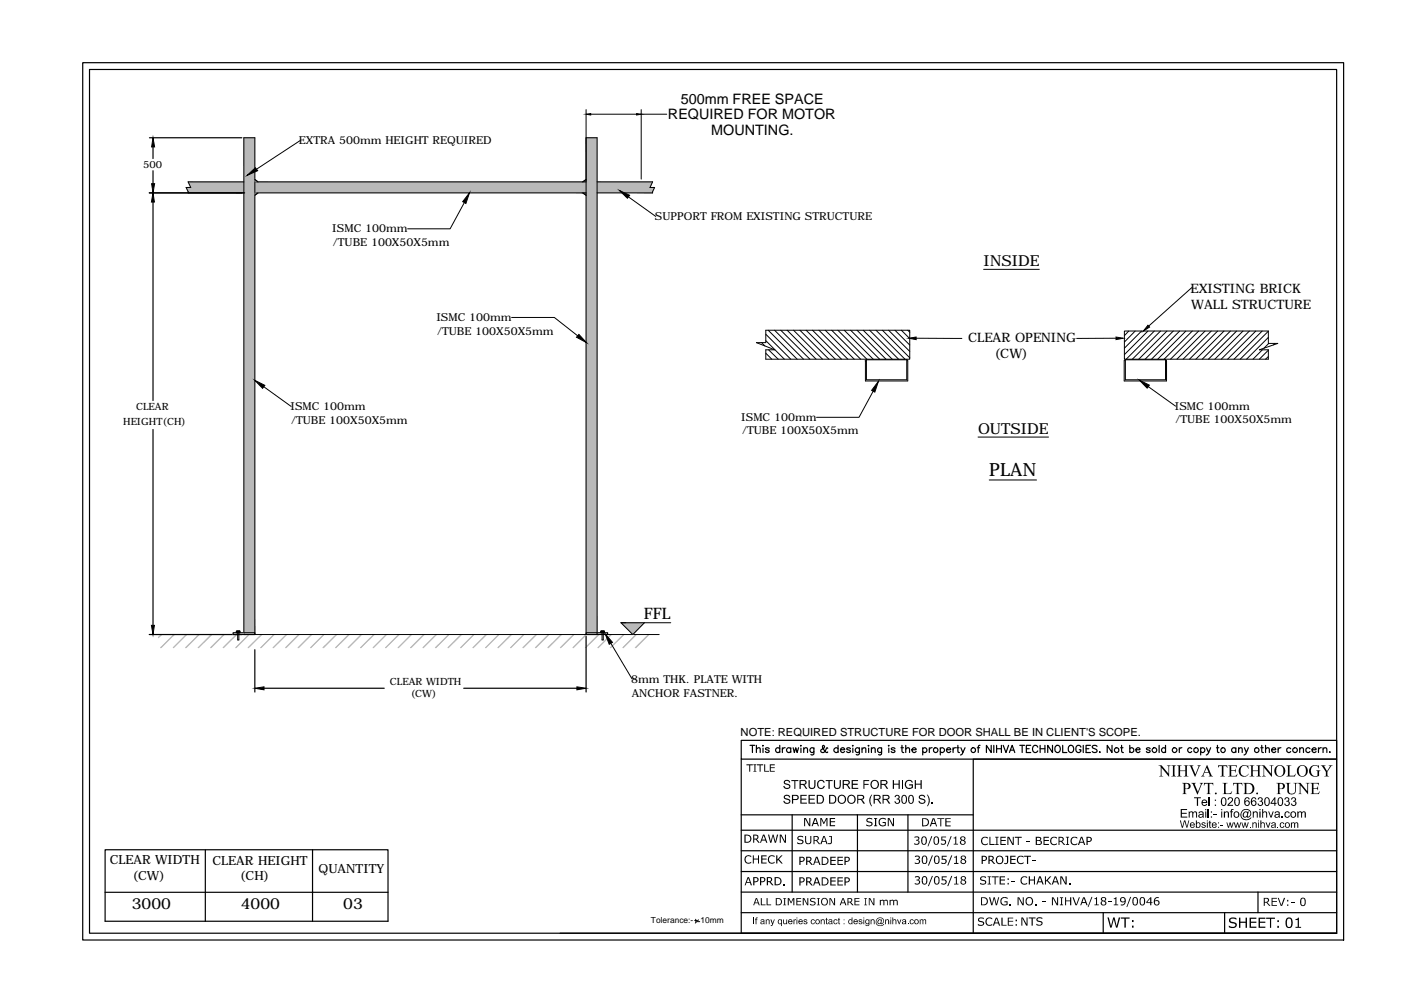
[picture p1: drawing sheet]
<svg xmlns="http://www.w3.org/2000/svg" width="297mm" height="210mm" viewBox="0 0 297 210" stroke-linecap="round" stroke-linejoin="round" font-family="sans-serif">
<defs><g id="words">
<text font-size="3.9" x="209.7" y="101">PLAN</text>
<g font-size="3.3">
<text x="136.5" y="131.1">FFL</text>
<text x="28" y="192.7">3000</text>
<text x="51.1" y="192.7">4000</text>
<text x="72.8" y="192.7">03</text>
</g>
<g font-size="3.2">
<text x="208.5" y="56.4">INSIDE</text>
<text x="207.4" y="92">OUTSIDE</text>
</g>
<g font-size="3">
<text x="144.3" y="22">500mm FREE SPACE</text>
<text x="141.6" y="25.3">REQUIRED FOR MOTOR</text>
<text x="150.8" y="28.6">MOUNTING.</text>
</g>
<g font-size="2.8">
<text x="252.4" y="62">EXISTING BRICK</text>
<text x="252.6" y="65.4">WALL STRUCTURE</text>
<text x="205.2" y="72.5">CLEAR OPENING</text>
<text x="210.8" y="76">(CW)</text>
</g>
<g font-size="2.7">
<text x="23.3" y="183.3">CLEAR WIDTH</text>
<text x="45.1" y="183.3">CLEAR HEIGHT</text>
<text x="67.5" y="185.1">QUANTITY</text>
<text x="28.1" y="186.5">(CW)</text>
<text x="50.9" y="186.6">(CH)</text>
</g>
<text font-size="2.4" x="157" y="156">NOTE: REQUIRED STRUCTURE FOR DOOR SHALL BE IN CLIENT'S SCOPE.</text>
<g font-size="2.3">
<text x="63.4" y="30.4">EXTRA 500mm HEIGHT REQUIRED</text>
<text x="138.9" y="46.7">SUPPORT FROM EXISTING STRUCTURE</text>
<text x="70.5" y="49.2">ISMC 100mm</text>
<text x="70.6" y="52.2">/TUBE 100X50X5mm</text>
<text x="92.5" y="68">ISMC 100mm</text>
<text x="92.7" y="71">/TUBE 100X50X5mm</text>
<text x="61.6" y="86.9">ISMC 100mm</text>
<text x="61.7" y="89.8">/TUBE 100X50X5mm</text>
<text x="157.2" y="89.2">ISMC 100mm</text>
<text x="249.1" y="86.8">ISMC 100mm</text>
<text x="249.2" y="89.7">/TUBE 100X50X5mm</text>
<text x="157.3" y="92.1">/TUBE 100X50X5mm</text>
<text x="133.8" y="144.8">8mm THK. PLATE WITH</text>
<text x="134" y="147.7">ANCHOR FASTNER.</text>
</g>
<g font-size="2.1">
<text x="30.4" y="35.6">500</text>
<text x="28.8" y="87">CLEAR</text>
<text x="26.1" y="90.1">HEIGHT(CH)</text>
<text x="82.7" y="145.2">CLEAR WIDTH</text>
<text x="87.1" y="147.8">(CW)</text>
</g>
<g font-size="1.8">
<text x="138" y="195.8">Tolerance:-</text>
<text x="148.5" y="195.8">10mm</text>
</g>
</g></defs>
<!-- layer: 0 -->
<g fill="none" stroke="#000" stroke-width=".25">
<path d="M17.5 13.3h267.4v186h-267.4zM19 14.7h264.4v183.2h-264.4zM31.7 29.2h19.6M32.4 31.2v2.4M32.4 36.2v2.7M54 38.1l.7 .5M124.3 38.1l-.8 .5M31.6 40.9h20.3M32.4 42.8v42.1M54.7 40.9l-.7 .5M123.5 40.9l.8 .5M32.4 91.1v41.5"/>
<path d="M31.6 134.5h19.7M54 137.8v8.9M124.3 134.9v11.8M56 145.9h25.5M98.3 145.9h24M159 158h1M159.5 158v1.6M160.4 158.8l.4-.3 .3 .1 .1 1M160.4 158v1.6M161.8 158v.2zM161.8 158.6v1M163.1 158.8l-.3-.3-.4 .1v.3l.5 .1 .2 .3-.3 .3-.5-.3"/>
<path d="M165.3 158.8a.5 .5 0 0 0-.7-.1 .5 .5 0 0 0 0 .7 .5 .5 0 0 0 .7-.1M165.3 158v1.6M165.9 158.5v1.1M166.5 158.5l-.4 .1-.2 .4M167.7 158.8a.5 .5 0 0 0-.8-.1 .5 .5 0 0 0 0 .7 .5 .5 0 0 0 .8-.1M167.7 158.5v1.1M168.2 158.5l.2 1.1 .3-1.1 .3 1.1 .3-1.1M169.8 158v.2zM169.8 158.6v1M170.4 158.8l.3-.3 .4 .1 .1 1M170.4 158.5v1.1M172.6 158.5l-.1 1.4-.2 .2-.4-.1"/>
<path d="M172.6 158.8a.48 .48 0 0 0-.7-.1 .48 .48 0 0 0 0 .7 .48 .48 0 0 0 .7-.1M175.5 158.7l-.2-.2a.93 .93 0 0 1-1.1 1l-.2-.2 .1-.3 .7-.6-.2-.4-.2 .2v.4l.5 .7 .3 .3 .3-.2M177.7 158.8a.5 .5 0 0 0-.7-.1 .5 .5 0 0 0 0 .7 .5 .5 0 0 0 .7-.1M177.7 158v1.6M178.2 159h.9a.48 .48 0 0 0-.7-.4 .48 .48 0 0 0-.2 .7 .48 .48 0 0 0 .7 .2l.2-.2M180.3 158.8l-.3-.3-.4 .1v.3l.5 .1 .2 .3-.3 .3-.5-.3M180.8 158v.2zM180.8 158.6v1M182.2 158.5l-.1 1.4-.2 .2-.4-.1M182.2 158.8a.5 .5 0 0 0-.7-.1 .5 .5 0 0 0 0 .7 .5 .5 0 0 0 .7-.1M182.8 158.8l.3-.3 .4 .1 .1 1M182.8 158.5v1.1"/>
<path d="M184.2 158v.2zM184.2 158.6v1M184.8 158.8l.3-.3 .4 .1 .1 1M184.8 158.5v1.1M186.9 158.5v1.4l-.2 .2-.4-.1M186.9 158.8a.48 .48 0 0 0-.7-.1 .48 .48 0 0 0 0 .7 .48 .48 0 0 0 .7-.1M188.4 158v.2zM188.4 158.6v1M189.8 158.8l-.3-.3-.5 .1v.3l.5 .1 .3 .3-.3 .3-.6-.3M191 158.5h.5M191.2 158v1.3l.1 .2 .3 .1M192 158.8l.4-.3 .4 .1v1"/>
<path d="M192 158v1.6M193.4 159h.8a.48 .48 0 0 0-.6-.4 .48 .48 0 0 0-.2 .7 .48 .48 0 0 0 .7 .2l.1-.2M195.6 158.8a.5 .5 0 0 1 .8-.1 .5 .5 0 0 1 0 .7 .5 .5 0 0 1-.8-.1M195.6 158.5v1.6M197 158.5v1.1M197.6 158.5l-.4 .1-.2 .4M199.4 158.8a.5 .5 0 0 1 .7-.1 .5 .5 0 0 1 0 .7 .5 .5 0 0 1-.7-.1M199.4 158.5v1.6M200.7 159h.9a.48 .48 0 0 0-.7-.4 .48 .48 0 0 0-.2 .7 .48 .48 0 0 0 .7 .2l.2-.2M202.1 158.5v1.1M202.6 158.5l-.5 .3v.2M202.8 158.5h.5"/>
<path d="M203.1 158v1.5l.3 .1M203.7 158.5l.4 1.1 .5-1.1M204.1 159.6l-.1 .3-.4 .2M207.2 158.5h.5M207.8 158l-.3 .1-.1 .2v1.3M210.2 158v1.6l-1.1-1.6v1.6M210.7 158v1.6M211.3 158v1.6M211.3 158.8h1M212.3 158v1.6M212.7 158l.6 1.6 .5-1.6M214 159.6l.6-1.6 .6 1.6"/>
<path d="M214.2 159h.7M216.2 158h1M216.7 158v1.6M217.6 158.8h.6M218.5 158h-.9v1.6h.9M220 158.4a.56 .56 0 0 0-.6-.4 .56 .56 0 0 0-.5 .6 .63 .63 0 0 0 .3 .9 .63 .63 0 0 0 .8-.3M220.5 158.8h1M220.5 158v1.6M221.5 158v1.6M223.2 158v1.6l-1.1-1.6v1.6M223.8 158.2a.67 .67 0 0 1 .9 .1 .67 .67 0 0 1 0 .9 .61 .61 0 0 1-.8 .3 .61 .61 0 0 1-.2-.9zM225.3 158v1.6h.9"/>
<path d="M226.6 158.2a.67 .67 0 0 1 1 .1 .67 .67 0 0 1 0 .9 .61 .61 0 0 1-.9 .3 .61 .61 0 0 1-.2-.9zM229.2 158.4a.6 .6 0 0 0-.9-.3 .6 .6 0 0 0-.2 .9 .53 .53 0 0 0 .5 .6 .53 .53 0 0 0 .6-.6h-.4M229.7 158v1.6M230.3 158.8h.6M231.2 158h-.9v1.6h.9M232.6 158.2l-.4-.2-.6 .2 .1 .4 .8 .3 .1 .2v.2l-.4 .3-.6-.3M233.1 159.5h.2zM235.8 158v1.6l-1-1.6v1.6M237.6 158.5h.5M237.8 158v1.3l.1 .2 .3 .1M239.5 158.8a.48 .48 0 0 1 .7-.1 .48 .48 0 0 1 0 .7 .48 .48 0 0 1-.7-.1M239.5 158v1.6"/>
<path d="M240.8 159h.9a.48 .48 0 0 0-.8-.4 .48 .48 0 0 0 .2 .9l.3 .1 .3-.3M243.9 158.8l-.3-.3-.5 .1v.3l.5 .1 .3 .3-.3 .3-.6-.3M245.8 158v1.6M247.1 158.8a.48 .48 0 0 0-.7-.1 .48 .48 0 0 0 0 .7 .48 .48 0 0 0 .7-.1M247.1 158v1.6M250 158.5v1.1M250.6 158.5l-.5 .3-.1 .2M252.7 158.8a.48 .48 0 0 0-.7-.1 .48 .48 0 0 0 0 .7 .48 .48 0 0 0 .7-.1M254.6 158.8a.5 .5 0 0 1 .7-.1 .5 .5 0 0 1 0 .7 .5 .5 0 0 1-.7-.1M254.6 158.5v1.6M255.8 158.5l.5 1.1 .4-1.1M256.3 159.6l-.6 .5"/>
<path d="M257.9 158.5h.5M258.1 158l.1 1.5 .3 .1M262 158.8a.5 .5 0 0 0-.7-.1 .5 .5 0 0 0 0 .7 .5 .5 0 0 0 .7-.1M262 158.5v1.1M262.6 158.8l.3-.3 .4 .1 .1 1M262.6 158.5v1.1M263.8 158.5l.5 1.1 .4-1.1M264.3 159.6l-.2 .3-.3 .2M267.3 158.5h.5M267.5 158l.1 1.5 .3 .1M268.3 158.8l.4-.3 .3 .1 .1 1M268.3 158v1.6"/>
<path d="M269.6 159h.9a.48 .48 0 0 0-.9-.2 .48 .48 0 0 0 .4 .8l.5-.3M271 158.5v1.1M271.6 158.5l-.4 .1-.2 .4M273.7 158.8a.48 .48 0 0 0-.7-.1 .48 .48 0 0 0 0 .7 .48 .48 0 0 0 .7-.1M275.6 158.8l.3-.3 .4 .1 .1 1M275.6 158.5v1.1M277.7 158.8a.48 .48 0 0 0-.7-.1 .48 .48 0 0 0 0 .7 .48 .48 0 0 0 .7-.1M278.2 159h.8a.48 .48 0 0 0-.7-.4 .48 .48 0 0 0 .1 .9l.3 .1 .3-.3M279.5 158.5v1.1M280.1 158.5l-.3 .1-.3 .4M280.5 158.8l.4-.3 .3 .1 .1 1M280.5 158.5v1.1"/>
<path d="M281.9 159.5h.1zM157.2 176h126.2M157.2 161v36.9M157.2 172.8h49.1M168 172.8v16.3M181.8 172.8v16.3M192.5 172.8v16.3M22.3 180.2h60v15.1h-60zM22.3 189.2h60M43.5 180.2v15.1M66.3 180.2v15.1M118.7 197.9h164.7"/>
<path d="M157.2 189.1h126.2M157.2 184.8h126.2M157.2 180.4h126.2M157.2 193.5h126.2M206.3 197.9v-36.9h77.1h-126.2v-4h126.2v40.9M233.9 193.5v4.4M259.6 193.5v4.4M266.7 189.1v4.4"/>
<circle cx="198.4" cy="159" r=".51"/>
<circle cx="206.4" cy="159" r=".51"/>
<circle cx="236.8" cy="159" r=".51"/>
<circle cx="244.8" cy="159" r=".51"/>
<circle cx="249" cy="159" r=".51"/>
<circle cx="253.6" cy="159" r=".51"/>
<circle cx="259.3" cy="159" r=".5"/>
<circle cx="266.4" cy="159" r=".51"/>
<circle cx="274.6" cy="159" r=".51"/>
</g>
<g fill="#000">
<path d="M158.3 162.1h1.3v.2h-.5v1.3h-.3v-1.3h-.5zM159.7 162.1h.7v.1h-.2v1.3h.2v.1h-.7v-.1h.2v-1.3h-.2zM160.5 162.1h1.3v.2h-.5v1.3h-.2v-1.3h-.6zM162 162.1h.2v1.3h.8v.2h-1zM163.2 162.1h1.1v.2h-.9v.4h.9v.2h-.9v.5h.9v.2h-1.1zM162.8 177h.3l.3 1.4 .4-1.4h.2l.4 1.4 .3-1.4h.3l-.5 1.7h-.2l-.4-1.5-.4 1.5h-.2zM166.2 165.6l.4-.2h.5l.3 .2 .1 .3h-.2l-.1-.2-.4-.1a.32 .32 0 0 0-.4 .3 .32 .32 0 0 0 .5 .3l.7 .3v.4l-.2 .3-.4 .1-.6-.1-.3-.5 .2-.1 .2 .4h.3a.33 .33 0 0 0 .6-.2 .33 .33 0 0 0-.4-.3l-.8-.4zM166.3 168.7l.4-.2h.4l.4 .4v.2h-.2a.47 .47 0 0 0-.5-.4 .47 .47 0 0 0-.4 .3l.2 .2 .8 .3 .2 .6-.2 .2-.8 .1-.4-.3-.1-.3h.2l.1 .2 .3 .2h.4l.3-.2-.2-.3-1-.5zM165.3 177h.4l.7 1.4v-1.4h.2v1.7h-.3l-.8-1.5v1.5h-.2zM167.8 165.4h1.5v.2h-.7v1.7h-.2v-1.7h-.6zM169.7 168.5h1.3v.2h-1.1v.6h1.1v.2h-1.1v.7h1.2v.2h-1.4zM169.1 177.4l.4-.2h.4l.4 .1v.3l-.6-.2a.32 .32 0 0 0-.4 .3 .32 .32 0 0 0 .5 .3l.5 .2v.6l-.4 .2-.9-.1v-.3l.8 .2a.32 .32 0 0 0 .3-.4 .32 .32 0 0 0-.5-.2l-.5-.2z"/>
<path d="M171.4 168.5h1.4v.2h-1.1v.6h1v.2h-1v.7h1.1v.2h-1.4zM170.5 173.4h.4l.7 1.4v-1.4h.2v1.8h-.3l-.8-1.6v1.6h-.2zM170.7 177.2h.2l.1 1.4 .3 .2 .4-.1 .1-.2v-1.3h.2v1.4l-.2 .3-.7 .1-.3-.2zM171.4 165.4h.3v1.4l.2 .2 .7-.1v-1.5h.3v1.2l-.2 .5-.6 .2-.6-.3zM173.4 165.7l.5-.3h.4l.4 .2 .2 .3h-.3l-.2-.3h-.5l-.4 .4v.6l.3 .4h.5l.3-.4 .3 .1-.2 .4-.7 .2-.6-.3-.2-.4v-.6zM173.9 173.4h.3l.5 1 .4-1h.3v1.8h-.2v-1.5l-.5 1h-.1l-.5-1v1.5h-.2zM175.1 165.4h1.4v.2h-.6v1.7h-.2v-1.7h-.6zM175.8 177.2h.6v1.5l-.3 .3-.5-.1v-.2l.3 .1 .3-.2v-1.2h-.4zM175.9 173.4h1.2v.3h-.9v.4h.9v.2h-.9v.7h.9v.2h-1.2zM176.8 165.4h.3v1.4l.2 .2 .6-.1 .1-1.5h.3v1.2l-.2 .5-.7 .2-.5-.3zM180.6 165.4h1.3v.2h-1.1v.6h1v.2h-1v.6h1.2v.3h-1.4zM183.1 165.4h1.2v.2h-1v.6h.9v.2h-.9v.9h-.2z"/>
<path d="M184.8 168.5h.1l-.3 .7-.1 .9 .4 .8-.3-.1-.3-.9 .1-.9zM183.7 173.7l.8-.3 .4 .1v.3l-.4-.2-.3 .1a.28 .28 0 0 0-.3 .3 .28 .28 0 0 0 .4 .2l.7 .3-.1 .5-.4 .2-.8-.1v-.3l.4 .2 .6-.1a.39 .39 0 0 0-.1-.4 .39 .39 0 0 0-.4-.1l-.5-.3zM185.3 173.4h.7v.2h-.2v1.4h.2v.2h-.7v-.2h.2v-1.4h-.2zM186.5 173.7l.5-.3 .8 .2v.2l-.5-.2-.5 .1-.3 .6 .1 .5 .4 .2 .6-.1v-.4h-.5v-.2h.7v.8l-.8 .1-.6-.3-.1-.8zM189.3 165.4h.2v.8h1v-.8h.3v1.9h-.3v-.9h-1v.9h-.2zM188.2 173.4h.4l.7 1.4v-1.4h.2v1.8h-.3l-.8-1.6v1.6h-.2zM189.8 168.7l.2-.2h.4l.4 .4-.3 .5 .3 .2 .1 .4-.3 .4-.7-.1-.3-.4h.3l.2 .3a.38 .38 0 0 0 .5-.4 .38 .38 0 0 0-.5-.3v-.2a.33 .33 0 0 0 .4-.2 .33 .33 0 0 0-.3-.4 .33 .33 0 0 0-.3 .3h-.2zM191.2 165.4h.2v1.9h-.2zM192 165.7l.5-.3 .9 .1 .2 .4h-.3l-.3-.3-.6 .1-.3 .3v.5l.3 .5h.6l.3-.1v-.4h-.5v-.2h.8v.7l-.7 .3-.7-.1-.4-.7zM193.9 165.4h.3v.8h1v-.8h.2v1.9h-.2v-.9h-1v.9h-.3zM194.9 168.7l.3-.2h.6l.3 .3v.3h-.2l-.2-.4h-.3a.3 .3 0 0 0-.4 .4 .3 .3 0 0 0 .5 .2l.6 .3 .1 .4-.2 .3-.7 .1-.6-.4v-.2h.3l.1 .3 .5 .1a.36 .36 0 0 0 .4-.4 .36 .36 0 0 0-.5-.3l-.6-.2zM193.9 177.4l.7-.1 .3 .2v.4l-.3 .2 .3 .2 .1 .5-.4 .3-.8-.1v-.2l.6 .1 .3-.2a.33 .33 0 0 0-.1-.4 .33 .33 0 0 0-.4 0l.1-.2a.27 .27 0 0 0 .4-.2 .27 .27 0 0 0-.3-.4l-.5 .2z"/>
<path d="M196.5 168.5l.3 .1 .3 .8v.8l-.4 .7h-.2l.3-.6 .1-.8zM197.5 170.1h.2v.3h-.2zM197.5 177.3h.2l-.9 2.2h-.1zM198.7 173.5h1.5v.2h-.6v1.5h-.2v-1.5h-.7zM199.6 177.4h1v.1h-.8v.5h.4l.4 .3-.1 .6-.3 .2-.7-.1v-.2l.5 .1 .4-.3-.2-.4-.6 .1zM200.4 173.5h1.2v.2h-.9v.5h.9v.1h-.9v.7h.9v.2h-1.2zM201.6 177.3h.2l-.9 2.2h-.1zM202.2 177.6l.5-.3v1.6h.4v.2h-.9v-.2h.3v-1.1h-.3zM208.2 177.7l.4-.3 .8 .1v.3l-.7-.2-.4 .5 .1 .8 .7 .1 .3-.2v.3l-.7 .1-.6-.3-.1-.8zM209.8 177.4h.2v1.5h.9v.3h-1.1zM211 177.4h.7v.2h-.2v1.4h.2v.2h-.7v-.2h.3v-1.4h-.3zM212.1 177.4h1.1v.2h-.9v.5h.9v.2h-.9v.6h.9v.3h-1.1z"/>
<path d="M213.6 177.4h.4l.7 1.5v-1.5h.2v1.8h-.3l-.8-1.6v1.6h-.2zM215.2 177.4h1.4v.2h-.6v1.6h-.2v-1.6h-.6zM217.6 178.3h.8v.2h-.8zM221.2 177.4h1.2v.2h-.9v.5h.9v.2h-.9v.6h.9v.3h-1.2zM222.9 177.6l.3-.2 .9 .1v.3l-.7-.2-.5 .5 .2 .8 .6 .1 .4-.2-.1 .3-.7 .1-.5-.3-.2-.8zM226 177.4h.7v.2h-.2v1.4h.2v.2h-.7v-.2h.2v-1.4h-.2zM227.2 177.7l.4-.3 .8 .1v.3l-.3-.2h-.5l-.4 .5 .2 .8 .7 .1 .3-.2v.3l-.8 .1-.5-.3-.1-.8zM245.6 162.3h.7l1.4 1.7v-1.4l-.3-.3h.8l-.3 .2v2.2l-1.6-1.9v1.7l.3 .1h-.8l.3-.2v-1.8zM248.3 162.3h1.1l-.4 .3v1.7l.4 .3h-1.1l.4-.1v-2.1zM249.5 162.3h1l-.3 .1v1h1.1v-.9l-.3-.2h1l-.4 .1v2.1l.4 .1h-1l.3-.2v-.9h-1.1v1l.3 .1h-1l.4-.2v-1.9zM250.3 171.5h1.4v.2h-1.1v.6h1v.3h-1v.5h1.1v.3h-1.4zM250.2 173.9h.2l.3 1.4 .4-1.4h.2l.3 1.4 .4-1.4h.2l-.5 1.6h-.1l-.4-1.4-.4 1.4h-.2z"/>
<path d="M252 172h.2v.2l.5-.2a.27 .27 0 0 0 .3 .2 .27 .27 0 0 0 .3-.2h.3l.2 .3v1.1h-.2v-.9a.3 .3 0 0 0-.4-.3 .3 .3 0 0 0-.2 .4v.8h-.2v-.9a.3 .3 0 0 0-.4-.3 .3 .3 0 0 0-.2 .5v.7h-.2zM253.2 169h1.4v.2h-.6v1.7h-.2v-1.7h-.6zM252.1 162.3h.9l-.2 .3 .7 1.6 .6-1.6v-.2l-.3-.1h.8l-.3 .3-.9 2.1-1-2.2zM254.8 174.5l.6-.1 .2 .2-.2 .1a.21 .21 0 0 0-.2-.3 .21 .21 0 0 0-.1 .4l.4 .1 .2 .4-.5 .3-.3-.1-.2-.3 .2-.1 .1 .2a.25 .25 0 0 0 .3 .1 .25 .25 0 0 0 .1-.3 .25 .25 0 0 0-.3-.1h-.1a.29 .29 0 0 1-.3-.2 .29 .29 0 0 1 .1-.3zM252.6 166h.9a.29 .29 0 0 0-.2 .2 .29 .29 0 0 0 .1 .3l.6 1.4 .5-1.4a.31 .31 0 0 0 .1-.3 .31 .31 0 0 0-.2-.2l.7 .1-.3 .2-.9 2.1-1-2.2zM256.1 171.5h.2v1.9h-.2zM256.2 169h.3v1.9h-.3zM256.4 174.1l.2-.1v.4h.2v.1h-.2v.8h.2v.2a.28 .28 0 0 1-.3 0 .28 .28 0 0 1-.1-.3v-.7h-.1zM255.3 166h1.9v.6l-.2-.4h-.6v2l.3 .2h-1l.4-.3v-1.9h-.6l-.3 .4zM257.3 172.6h.7v.2h-.7zM258.8 174.8h.5v.2h-.5zM259.5 172h.2v.3l.4-.3 .4 .2 .1 1.2h-.3v-.8a.31 .31 0 0 0-.3-.4 .31 .31 0 0 0-.3 .4v.8h-.2z"/>
<path d="M258.2 162.3h2v.5l-.3-.4h-.5v2.1l.3 .1h-1l.4-.2v-2h-.6l-.3 .4zM260 174.4h.2l.2 .9 .3-.9h.2l.2 .9 .3-.9h.2l-.4 1.1h-.2l-.2-.9-.2 .9h-.2zM261 171.7l.5-.2v.2h-.2l-.1 .2v.1h.2v.2h-.2v1.2h-.2v-1.2h-.3v-.2h.3zM260.4 162.3h1.8v.5l-.3-.4h-.9v.9h.8l.2-.3v.8l-.3-.4h-.7l.1 1.1h.8l.5-.5-.2 .6h-1.8l.3-.1v-2.1zM259.2 166l1.1 .1a.32 .32 0 0 0-.4 .4v1.6l.9 .1 .5-.5-.3 .7h-1.8l.3-.2v-2zM260.5 169.1l.5-.1 .3 .2v.7l-.8 .7h.9v.3h-1.2l.2-.5 .7-.6a.35 .35 0 0 0-.2-.6 .35 .35 0 0 0-.4 .4l-.2-.1zM261.6 174.4h.2l.3 .9 .2-.9h.2l.2 .9 .3-.9h.2l-.4 1.1h-.2l-.2-.9-.3 .9h-.2zM261.5 166h1.9v.6l-.2-.4h-.6v1.9l.3 .3h-1l.3-.2v-2h-.3a.33 .33 0 0 0-.4 .4zM263.2 174.4h.2l.2 .9 .3-.9h.2l.2 .9 .3-.9h.2l-.4 1.1h-.2l-.2-.9-.2 .9h-.3zM262.8 162.7l.7-.5 .9 .2 .2-.2 .1 .8-.4-.6-.6-.1-.5 .3-.2 .6 .1 .8 .3 .4 .6 .1 .7-.5-.1 .3-.6 .4h-.5l-.6-.3-.3-.8zM265 175.3h.2v.2h-.2zM265.5 174.4h.2v.1l.3-.2 .4 .2 .1 1h-.3v-.7a.29 .29 0 0 0-.3-.3 .29 .29 0 0 0-.2 .4v.6h-.2z"/>
<path d="M264.9 162.3h1.1l-.4 .2v.9h1.1v-1l-.3-.1h1l-.3 .2v1.9l.3 .2h-1l.3-.1v-1h-1.1v.9l.4 .2h-1.1l.4-.1v-2.1zM265.6 172h.2v.3l.2-.3h.3a.39 .39 0 0 1 .4 .6v.8h-.2v-.9a.33 .33 0 0 0-.4-.3 .33 .33 0 0 0-.3 .4v.8h-.2zM266.8 169.2l.6-.2 .3 .4v.3l-.2 .2 .3 .2v.4l-.3 .4h-.5l-.4-.4 .2-.2 .3 .4 .4-.1 .1-.5-.3-.1h-.2v-.2a.3 .3 0 0 0 .4-.2 .3 .3 0 0 0-.3-.4 .3 .3 0 0 0-.3 .3h-.3zM267.2 173.9h.2v.6l.3-.1a.35 .35 0 0 1 .4 0 .35 .35 0 0 1 .1 .4v.7h-.2v-.7a.28 .28 0 0 0-.3-.3 .28 .28 0 0 0-.3 .4v.6h-.2zM267.4 162.3h.7l1.4 1.7v-1.6l-.3-.1h.8l-.3 .2v2.2l-1.7-1.9v1.5l.4 .3h-.8l.3-.2v-1.8zM267.6 171.5h.2v.7l.4-.2 .4 .2 .1 1.2h-.3v-.8a.33 .33 0 0 0-.3-.4 .33 .33 0 0 0-.3 .4v.8h-.2zM268.3 174.4h.2l.4 .9 .3-.9h.2l-.4 1.1h-.2zM268.9 172h.2l.4 1.1 .3-1.1h.3l-.5 1.4h-.2zM270.8 175.3h.2v.2h-.2zM271.8 173.1h.2v.3h-.2zM271.4 174.5l.4-.2 .5 .2v.2l-.2 .1-.2-.3-.4 .2 .2 .6 .2 .1 .2-.3h.2l-.2 .4-.3 .1-.4-.3zM272.4 169.2l.3-.2h.3l.4 .3v.4l-.3 .2 .3 .2v.5l-.6 .3-.4-.2-.1-.3 .2-.1 .2 .3a.36 .36 0 0 0 .5-.2 .36 .36 0 0 0-.5-.4v-.2h.2a.31 .31 0 0 0 .2-.4 .31 .31 0 0 0-.3-.2 .31 .31 0 0 0-.3 .3h-.2z"/>
<path d="M272.5 172.2l.6-.2 .3 .4-.2 .1-.1-.2a.5 .5 0 0 0-.6 .4 .5 .5 0 0 0 .4 .5h.2l.1-.3h.3l-.3 .5-.7-.1-.2-.5zM273.8 169.2l.6-.2 .4 .4v.3l-.3 .2 .3 .2 .1 .4-.4 .4h-.5l-.3-.4 .2-.2 .2 .4 .5-.1v-.5l-.5-.1 .1-.2a.3 .3 0 0 0 .4-.2 .3 .3 0 0 0-.3-.4 .3 .3 0 0 0-.3 .3h-.3zM273.7 174.4h.2v.1l.1-.1h.4a.19 .19 0 0 0 .2 .1 .19 .19 0 0 0 .2-.1l.4 .1 .1 1h-.2v-.7a.24 .24 0 0 0-.3-.3 .24 .24 0 0 0-.2 .3v.7h-.2v-.7a.25 .25 0 0 0-.4-.2 .25 .25 0 0 0-.1 .3v.6h-.2zM272.6 166h1l-.3 .2v1.7l.4 .4 .5-.1 .4-.4v-1.6l-.4-.2h.9l-.3 .2v1.6l-.3 .5-.8 .1-.6-.3-.2-1.9zM272.7 162.3h1.1a.28 .28 0 0 0-.4 .1 .28 .28 0 0 0 0 .3v1.7l.9 .1 .5-.5-.3 .6h-1.8l.4-.2v-1.9zM275.1 172h.2v.2l.5-.2a.27 .27 0 0 0 .3 .2 .27 .27 0 0 0 .2-.2h.4l.1 .2 .1 1.2h-.3v-.8a.29 .29 0 0 0-.3-.4 .29 .29 0 0 0-.2 .4v.8h-.2v-.9a.29 .29 0 0 0-.4-.2 .29 .29 0 0 0-.2 .4v.7h-.2zM275.1 166h.6l1.5 1.8v-1.6l-.4-.2h.9l-.4 .2v2.2l-1.6-1.9v1.7l.4 .2h-.9l.4-.2v-1.9zM277.8 166h1.8l.1 .5-.3-.3-.9-.1v1l.7-.1 .3-.3v.9l-.3-.4h-.7v1h.9l.4-.4-.2 .6h-1.8l.3-.3v-1.9zM277.8 162.7l.7-.5 .9 .1 .2-.1 .1 .7-.5-.5-.9 .1-.3 .4-.1 .7 .4 .8 .8 .1h.2v-1l-.3-.2h1l-.3 .2v1l-1.2 .2-.5-.2-.4-.8v-.5zM280 162.3h1.1l-.3 .2 .6 1 .6-.9-.3-.3h.8l-.5 .4a2.31 2.31 0 0 0-.6 1.6l.4 .3h-1l.3-.1v-.8l-.8-1.2zM158 181.6l.6-.3 .7 .2v.2l-.5-.2-.4 .1-.3 .4v.5l.2 .3 .6 .1 .4-.2-.1 .3-.6 .1-.6-.3-.2-.7zM159.7 194.5h.2v1.5h-.2z"/>
<path d="M160.2 194.6l.5-.1-.1 .2h-.2v.2h.2v.2h-.2v.9h-.2v-.9h-.1zM159.6 181.4h.2v.6h.9v-.6h.2v1.7h-.2v-.9h-.9v.9h-.2zM161.3 190.4h.2v1.4h.8v.1h-1zM162.4 194.9l.1 .2 .5-.2 .2 .2v.9h-.2v-.7a.24 .24 0 0 0-.3-.2 .24 .24 0 0 0-.2 .3v.6h-.1zM161.4 181.4h1.1v.2h-.9v.4h.9v.2h-.9v.7h.9v.2h-1.1zM163.3 194.9h.2l.3 .8 .3-.8h.2l-.6 1.4h-.3l.3-.3zM162.5 190.4h.2v1.4h.8v.1h-1zM163 181.5l.5-.2 .7 .2v.2l-.7-.2-.5 .5 .1 .6 .2 .2 .5 .1 .4-.2v.3l-.7 .1-.5-.3-.2-.6zM164.6 181.4h.2v.8l.8-.8h.3l-.7 .8 .8 .9h-.3l-.7-.8-.2 .2v.6h-.2zM166.1 187.4h.3v.3h-.3zM166 190.4h.7v.1h-.2v1.3h.2v.1h-.7v-.1h.3v-1.3h-.3zM166 194.9h.2v.6a.27 .27 0 0 0 .3 .3 .27 .27 0 0 0 .2-.3v-.6h.2v1.1h-.2v-.2l-.1 .2-.4-.1z"/>
<path d="M168.2 194.9l.2 .2 .1-.2h.3l-.4 .3v.8h-.2zM167 190.4h.3l.4 .9 .4-.9h.3v1.5h-.2v-1.3l-.4 .9h-.1l-.5-.9v1.3h-.2zM168.8 190.4h1.1v.2h-.8v.4h.8v.2h-.8v.6h.8v.1h-1.1zM170.4 195.1l.5-.2 .3 .3h-.2a.19 .19 0 0 0-.2-.2 .19 .19 0 0 0-.1 .3l.4 .1 .1 .3-.2 .3h-.4l-.2-.3 .1-.1a.21 .21 0 0 0 .3 .3 .21 .21 0 0 0 .1-.4h-.4zM170.2 190.4h.3l.7 1.3v-1.3h.2v1.5h-.3l-.7-1.3v1.3h-.2zM172 195.1l.5-.2 .3 .3h-.2a.34 .34 0 0 0-.5 .1 .34 .34 0 0 0 .2 .5l.5-.2-.2 .3h-.5l-.2-.3zM171.8 190.6l.3-.2h.5l.3 .1v.2l-.5-.2a.29 .29 0 0 0-.4 .2 .29 .29 0 0 0 .4 .4l.5 .2v.5l-.4 .2-.8-.1v-.3l.4 .2h.4a.25 .25 0 0 0 .2-.4 .25 .25 0 0 0-.3-.1l-.3-.1a.43 .43 0 0 1-.3-.6zM173.2 190.4h.6v.1h-.2v1.3h.2v.1h-.6v-.1h.2v-1.3h-.2zM174 194.9l.2 .2 .2-.2 .4 .1 .1 1h-.2v-.7a.26 .26 0 0 0-.3-.2 .26 .26 0 0 0-.2 .3v.6h-.2zM175.1 194.7l.2-.1v.3h.2l-.2 .2v.6l.2 .3-.4-.1v-.8h-.1zM175.9 190.4h.3l.6 1.3v-1.3h.3v1.5h-.3l-.8-1.3v1.3h-.1zM176 181.7h1.2v.2h-.9v.4h.9v.2h-.9v.7h.9v.2h-1.2z"/>
<path d="M176 186h1.2v.2h-.9v.5h.9v.2h-.9v.6h.9v.2h-1.2zM176.8 195.1l.2-.2h.3l.3 .3h-.2a.32 .32 0 0 0-.5 0 .32 .32 0 0 0 0 .4 .26 .26 0 0 0 .3 .2 .26 .26 0 0 0 .2-.2h.2l-.2 .3h-.5l-.2-.4zM177.8 194.7l.1-.1v.3h.2l-.2 .2v.7h.2v.2l-.3-.1v-.8h-.2zM177.6 181.7h1.1v.2h-.9v.4h.9v.2h-.9v.7h.9v.2h-1.1zM177.6 186h1.1v.2h-.9v.5h.9v.2h-.9v.6h.9v.2h-1.1zM182.1 195l.5-.1 .2 .3-.2-.1a.2 .2 0 0 0-.3-.1 .2 .2 0 0 0-.1 .2 .2 .2 0 0 0 .3 .1v.1a.34 .34 0 0 1 .3 .5 .34 .34 0 0 1-.6 0l-.2-.3 .3 .2a.23 .23 0 0 0 .3 .1 .23 .23 0 0 0 0-.4 .23 .23 0 0 0-.3 0l-.3-.2zM181.2 190.4h1v.2h-.8v.4h.8v.2h-.8v.6h.8v.1h-1zM183.2 190.4h.6v.1h-.2v1.3h.2v.1h-.6v-.1h.2v-1.3h-.2zM184.6 194.9l.2 .1a.36 .36 0 0 1 .5-.1 .36 .36 0 0 1 .1 .4v.7h-.1v-.7a.26 .26 0 0 0-.3-.2 .26 .26 0 0 0-.2 .3v.6h-.2zM184.2 190.4h.3l.7 1.3v-1.3h.2v1.5h-.3l-.7-1.3v1.3h-.2zM187.7 194.9l.2 .1a.36 .36 0 0 1 .5-.1 .36 .36 0 0 1 .1 .4v.7h-.2v-.7a.24 .24 0 0 0-.3-.2 .24 .24 0 0 0-.2 .3v.6h-.1zM186.5 190.8h.4a.33 .33 0 0 1 .5 .2l.3-.2h.4l.1 1.1h-.1v-.6a.28 .28 0 0 0-.3-.3 .28 .28 0 0 0-.3 .2v.7h-.2v-.6a.29 .29 0 0 0-.2-.4 .29 .29 0 0 0-.4 .2v.8h-.2z"/>
<path d="M189.2 194.5h.2l.1 .5a.37 .37 0 0 1 .3-.1 .37 .37 0 0 1 .2 .4v.7h-.1l-.1-.9a.26 .26 0 0 0-.3 0 .26 .26 0 0 0-.1 .3v.6h-.2zM188.6 190.8h.2v.1l.5-.1 .2 .2 .3-.2h.4l.1 .3v.8h-.2v-.6a.28 .28 0 0 0-.2-.3 .28 .28 0 0 0-.3 .2v.7h-.2v-.6a.3 .3 0 0 0-.2-.4 .3 .3 0 0 0-.4 .2v.8h-.2zM190.2 194.9h.2l.2 .8 .3-.8h.2l-.4 1.1h-.1zM192.4 195.7h.2v.3h-.2zM193 195l.5-.1 .2 .3h-.1a.32 .32 0 0 0-.5 0 .32 .32 0 0 0 0 .4l.1 .2h.3l.1-.2 .1 .1-.2 .3-.5-.2-.2-.4zM194 181.5l.7-.1 .2 .1a.37 .37 0 0 1 .1 .4 .37 .37 0 0 1-.3 .3l.4 .3-.1 .5-.3 .2-.8-.1v-.3l.6 .2 .3-.2a.34 .34 0 0 0-.3-.5h-.2v-.2a.32 .32 0 0 0 .5-.1 .32 .32 0 0 0-.2-.5 .32 .32 0 0 0-.4 .2h-.2zM194 185.9l.7-.1 .3 .2v.3l-.3 .3 .3 .2 .1 .3-.4 .4h-.8v-.3l.7 .2 .2-.3a.33 .33 0 0 0-.3-.4h-.2v-.2l.4-.1a.34 .34 0 0 0-.1-.5 .34 .34 0 0 0-.5 .2h-.1zM195 194.9l.2 .2a.34 .34 0 0 1 .6 0l.1-.2 .4 .1 .1 1h-.2v-.7a.22 .22 0 0 0-.3-.2 .22 .22 0 0 0-.1 .3v.6h-.2v-.7a.23 .23 0 0 0-.3-.2 .23 .23 0 0 0-.1 .3v.6h-.2zM197.6 181.4h.2l-.9 2.1h-.2zM197.6 185.7h.2l-.9 2.2h-.2zM199.7 181.4h1v.3h-.8v.4h.5l.3 .4-.1 .5-.3 .2-.6-.1-.1-.3 .4 .2a.41 .41 0 0 0 .4-.5 .41 .41 0 0 0-.6-.2h-.1zM199.7 185.8h1v.2h-.8v.5h.5l.3 .3-.1 .5-.3 .2h-.7v-.3l.6 .2 .3-.2-.2-.5h-.6z"/>
<path d="M201.7 181.4h.2l-.8 2.1h-.3zM201.7 185.7h.2l-.8 2.2h-.3zM202.3 181.7l.6-.3v1.6h.3v.2h-.9v-.2h.4v-1.2h-.4zM202.3 186l.6-.2v1.6h.3v.1h-.9v-.1h.4v-1.2h-.4zM207.5 194.6l.8-.1 .3 .1v.3l-.5-.2a.3 .3 0 0 0-.4 .1 .3 .3 0 0 0 .1 .4l.6 .2 .3 .3-.2 .4-.3 .2-.8-.1-.1-.3 .6 .2a.35 .35 0 0 0 .5-.3 .35 .35 0 0 0-.5-.3l-.5-.3zM207.9 186l.3-.2h.6l.3 .1v.3l-.8-.2a.3 .3 0 0 0-.2 .4 .3 .3 0 0 0 .4 .2l.6 .3-.2 .6h-.9h-.2v-.3l.7 .2a.33 .33 0 0 0 .4-.4 .33 .33 0 0 0-.5-.2l-.6-.3zM209.4 185.8h.7v.2h-.2v1.4h.2v.1h-.7v-.1h.2v-1.4h-.2zM209.1 194.8l.5-.3 .8 .1v.3l-.4-.2h-.5l-.3 .5v.4l.2 .4 .6 .1 .4-.2v.3l-.8 .1-.4-.2-.3-.5zM210.2 185.8h1.5v.2h-.6v1.5h-.2v-1.5h-.7zM209.7 190.2h.2l.4 1.5 .4-1.5h.2l.4 1.5 .3-1.5h.3l-.5 1.7h-.3l-.3-1.4-.4 1.4h-.2zM211.9 185.8h1.2v.2h-.9v.5h.9v.2h-.9v.6h.9v.2h-1.2zM212.3 194.6h.3v1.5h.8v.2h-1.1z"/>
<path d="M212.3 190.4l.4-.2 .9 .1v.3l-.6-.2-.4 .1-.3 .4 .1 .7 .6 .2 .4-.1v-.4h-.4v-.2h.6v.8l-.9 .1-.4-.3-.2-.3v-.6zM213.2 181.4h.6v1.4l-.3 .4h-.6v-.2h.1a.34 .34 0 0 0 .5-.4v-.9h-.3zM214.1 191.6h.3v.3h-.3zM213.7 194.6h1.1v.1h-.9v.5h.9v.2h-.9v.7h.9v.2h-1.1zM214.5 186.7h.7v.2h-.7zM214.2 181.4h1.1v.3h-.9v.4h.9v.2h-.9v.7h.9v.2h-1.1zM215.8 181.7l.4-.3 .8 .2v.3l-.4-.3-.5 .1-.3 .5 .1 .4 .2 .4h.5l.4-.2v.3l-.7 .1-.6-.3-.1-.7zM215.7 190.2h.4l.7 1.4v-1.4h.3v1.7h-.3l-.8-1.5v1.5h-.3zM216.5 186.1l.4-.3 .9 .1v.3l-.4-.2-.6 .1-.2 .4v.5l.3 .3 .5 .1 .4-.2-.1 .3-.7 .1-.5-.3-.2-.7zM216.5 194.5h.4l.7 1.4v-1.4h.3v1.8h-.3l-.8-1.6v1.6h-.3zM217.1 181.4h1.5v.3h-.6v1.5h-.3v-1.5h-.6zM218.1 185.8h.3v.7h.8v-.7h.2v1.7h-.2v-.8h-.8v.8h-.3z"/>
<path d="M218.8 182.3h.7v.2h-.7zM218.1 194.5h1.5v.2h-.6v1.6h-.3v-1.6h-.6zM219.5 191.6h.2v.3h-.2zM219.8 194.7l.4-.2h.5l.3 .1v.3l-.6-.2a.31 .31 0 0 0-.4 .3 .31 .31 0 0 0 .4 .2l.3 .1a.55 .55 0 0 1 .2 .8 .55 .55 0 0 1-.8 .2l-.3-.1-.1-.4 .8 .2a.31 .31 0 0 0 .3-.4 .31 .31 0 0 0-.5-.1l-.5-.2zM221 191.1h.8v.2h-.8zM221.5 185.8h.3v.9l.8-.9h.3l-.8 .8 .8 .9h-.3l-.6-.7-.2 .1v.6h-.3zM223 190.2h.4l.7 1.4v-1.4h.2v1.7h-.3l-.8-1.5v1.5h-.2zM224.7 190.2h.7v.2h-.2v1.4h.2v.1h-.7v-.1h.3v-1.4h-.3zM224.8 185.8h.4l.7 1.4v-1.4h.3v1.7h-.3l-.9-1.5v1.5h-.2zM226.7 187.2h.2v.3h-.2zM225.8 190.2h.2v.7h.9v-.7h.2v1.7h-.2v-.8h-.9v.8h-.2zM227.4 190.2h.2l.6 1.6 .5-1.6h.3l-.7 1.7h-.3z"/>
<path d="M231.4 190.2h.2l-.8 2.1h-.2zM232 190.5l.6-.3v1.6h.4v.1h-1v-.1h.4v-1.2h-.4zM234.9 191.1h.7v.2h-.7zM236.1 190.5l.6-.3v1.6h.4v.1h-1v-.1h.4v-1.2h-.4zM234.8 194.5h.3l.5 1.8 .4-1.8h.3l.4 1.8 .5-1.8h.3l-.6 2.2h-.3l-.5-1.8-.4 1.8h-.3zM237.6 194.5h1.9v.3h-.8v1.9h-.3v-1.9h-.8zM239.6 190.2h.2l-.8 2.1h-.2zM260.7 194.8l.4-.3 1 .1v.4l-.5-.2h-.4l-.3 .1a.48 .48 0 0 0 .2 .5 .48 .48 0 0 0 .5 .1l.6 .4-.1 .7-.5 .2-1.1-.2v-.3l.6 .2h.5l.2-.2a.45 .45 0 0 0-.1-.5 .45 .45 0 0 0-.4-.1l-.7-.2zM262.7 194.6h.3v.8h1.1v-.8h.3v2.1h-.3v-1h-1.1v1h-.3zM264.9 194.6h1.5v.2h-1.2v.6h1.2v.3h-1.2v.8h1.2v.2h-1.5zM266.8 194.6h1.5v.2h-1.2v.6h1.2v.3h-1.2v.8h1.2v.2h-1.5zM268.4 194.6h1.9v.2h-.8v1.9h-.2v-1.9h-.9z"/>
<path d="M269.6 190.4h1.1v.1h-.9v.6h.9v.1h-.9v.7h.9v.2h-1.1zM270.9 190.4h.2l.6 1.5 .5-1.5h.3l-.7 1.7h-.3zM273.7 191.2h.8v.2h-.8zM274.7 194.9l.7-.3v1.9h.5v.2h-1.2v-.2h.4v-1.4h-.4z"/>
<path d="M157.8 177h.9l.5 .3 .1 .7-.3 .5-.4 .2h-.8zM158.1 177.2v1.3h.5l.4-.3 .1-.6-.3-.4z"/>
<path d="M159.7 177h.7l.4 .2v.4l-.3 .3 .6 .8h-.3l-.6-.7h-.3v.7h-.2zM159.9 177.2v.6h.3a.33 .33 0 0 0 .4-.3 .33 .33 0 0 0-.4-.3z"/>
<path d="M161.8 177h.3l.6 1.7h-.3l-.1-.5h-.8l-.2 .5h-.2zM161.9 177.2l-.3 .8h.6z"/>
<path d="M167.9 168.5l1.2 .1 .2 .3v.3l-.2 .3-.9 .1v.8h-.3zM168.2 168.7v.7l.9-.1-.1-.5z"/>
<path d="M169.5 165.4h1.2l.3 .2v.6l-.5 .2 .7 .9h-.3l-.7-.9h-.4v.9h-.3zM169.8 165.6v.6h.5a.31 .31 0 0 0 .4-.3 .31 .31 0 0 0-.3-.3z"/>
<path d="M173.2 168.5h.8l.5 .3 .2 .7-.4 .8-1.1 .1zM173.4 168.7v1.5l.8-.1 .2-.3v-.8l-.3-.2z"/>
<path d="M172.7 173.4h.3l.6 1.8h-.2l-.2-.5h-.7l-.2 .5h-.2zM172.9 173.7l-.3 .8h.6z"/>
<path d="M172.5 177.2l1 .2 .1 .4-.4 .4 .7 .8h-.3l-.6-.7h-.3v.7h-.2zM172.7 177.4v.7h.2a.34 .34 0 0 0 .5-.3 .34 .34 0 0 0-.4-.4z"/>
<path d="M174.6 177.2h.3l.6 1.8h-.3l-.1-.5h-.8l-.1 .5h-.3zM174.7 177.4l-.3 .9h.6z"/>
<path d="M175.8 168.5l1 .1 .4 .3 .1 .9-.3 .5-1.2 .1zM176 168.7v1.5l.8-.1 .3-.3-.1-.8-.2-.2z"/>
<path d="M177.6 169.5a.95 .95 0 0 1 1.9 0 .95 .95 0 0 1-1.9 0zM178 168.9l-.1 .3v.8l.4 .2 .7-.1 .1-.4-.1-.7-.5-.3z"/>
<path d="M178.7 165.4l1.3 .1 .2 .3-.1 .3-.5 .3 .7 .9h-.3l-.7-.9h-.4v.9h-.2zM178.9 165.6v.6h.7a.31 .31 0 0 0 .3-.4 .31 .31 0 0 0-.4-.2z"/>
<path d="M179.8 168.8l.6-.3h.4l.4 .3 .2 .9-.4 .6-.7 .1-.5-.2-.2-.4zM180.1 168.9l-.2 .3 .1 .8 .4 .2 .6-.1 .2-.4-.2-.7-.4-.3z"/>
<path d="M181.8 168.5h1l.3 .2 .1 .6-.5 .3 .7 .8h-.3l-.6-.8h-.5v.8h-.2zM182 168.7v.7h.6a.33 .33 0 0 0 .4-.4 .33 .33 0 0 0-.4-.3z"/>
<path d="M184.5 166.3a.95 .95 0 0 1 1.9 0 .95 .95 0 0 1-1.9 0zM185 165.7l-.2 .5 .2 .7 .3 .2 .6-.2 .2-.5-.1-.6-.4-.2z"/>
<path d="M185.2 168.5l1.4 .2 .1 .6-.5 .2 .7 .9h-.3l-.7-.8h-.4v.8h-.3zM185.5 168.7v.7h.5a.33 .33 0 0 0 .4-.3 .33 .33 0 0 0-.3-.4z"/>
<path d="M186.7 165.4h1.1l.3 .2 .1 .3-.1 .3-.5 .2 .7 .9h-.3l-.7-.9h-.4v.9h-.2zM186.9 165.6v.6h.6a.32 .32 0 0 0 .4-.3 .32 .32 0 0 0-.4-.3z"/>
<path d="M187.1 168.5h1.1l.3 .2 .1 .6-.5 .3 .7 .8h-.4l-.6-.8h-.5v.8h-.2zM187.3 168.7v.7h.7a.33 .33 0 0 0 .4-.4 .33 .33 0 0 0-.5-.3z"/>
<path d="M191.2 168.7l.3-.2h.4l.3 .5v1.1l-.3 .3h-.5l-.3-.3v-.6zM191.5 168.7l-.1 .3-.1 .8 .3 .5 .3-.1 .1-.2v-.9a.34 .34 0 0 0-.1-.3 .34 .34 0 0 0-.4-.1z"/>
<path d="M192.7 168.7l.6-.2 .3 .3 .1 1.1-.4 .5h-.3l-.4-.3-.1-1zM192.9 168.8l-.1 .6 .1 .7a.41 .41 0 0 0 .5 0 .41 .41 0 0 0 .1-.6l-.1-.6-.2-.2z"/>
<path d="M195.5 177.5l.6-.2 .3 .4 .1 1-.4 .4h-.5l-.3-.4v-.6zM195.7 177.5l-.1 .4v.7l.1 .3h.3l.3-.3v-.7l-.2-.4z"/>
<path d="M195.5 173.5h.9l.4 .3 .1 .8-.2 .4-1.2 .2zM195.7 173.7v1.3l.7-.1 .3-.4v-.6l-.4-.2z"/>
<path d="M197.8 173.5h.3l.6 1.7h-.2l-.2-.5h-.8l-.1 .5h-.3zM197.9 173.7l-.3 .8h.6z"/>
<path d="M198.1 177.5l.6-.2 .3 .3 .1 1.1-.4 .4h-.4l-.3-.2-.1-1.1zM198.3 177.6l-.2 .4 .1 .7a.41 .41 0 0 0 .6 .1 .41 .41 0 0 0 .1-.6v-.4a.37 .37 0 0 0-.6-.2z"/>
<path d="M203.6 177.5l.3-.2h.5l.3 .3v.4l-.3 .2 .3 .2v.4l-.3 .3h-.5l-.3-.2-.1-.4 .3-.3-.2-.4zM203.9 177.7a.31 .31 0 0 0 .6 0 .31 .31 0 0 0-.6 0zM203.9 178.3l-.1 .5 .6 .1 .1-.4z"/>
<path d="M219.6 177.4h.8l.3 .2v.4l-.2 .2 .4 .2v.4l-.2 .3-1.1 .1zM219.9 177.6v.5h.3a.28 .28 0 0 0 .3-.3 .28 .28 0 0 0-.4-.2zM219.9 178.3v.7l.4-.1a.33 .33 0 0 0 .3-.4 .33 .33 0 0 0-.4-.2z"/>
<path d="M224.4 177.4l.9 .1 .2 .2v.4l-.3 .3 .7 .8h-.3l-.6-.7h-.4v.7h-.2zM224.6 177.6v.7l.6-.2a.3 .3 0 0 0 .1-.3 .3 .3 0 0 0-.4-.2z"/>
<path d="M229.2 177.4h.3l.6 1.8h-.3l-.1-.5h-.7l-.2 .5h-.3zM229.3 177.6l-.3 .9h.6z"/>
<path d="M230.3 177.4l.9 .1 .3 .3v.3l-.3 .3-.6 .1v.7h-.3zM230.6 177.6v.7h.5l.1-.5-.2-.2z"/>
<path d="M250.6 166h1.3l.5 .5v.3l-.2 .4-.9 .1v.8l.3 .3h-1l.4-.2v-2zM251.3 166.2v1l.6-.1 .1-.2-.1-.6z"/>
<path d="M252.4 174.5l.2-.1h.4l.3 .4v.2h-.8a.32 .32 0 0 0 .3 .4 .32 .32 0 0 0 .3-.3l.2 .1-.2 .3h-.6l-.2-.4zM252.6 174.5l-.1 .3h.6l-.1-.3z"/>
<path d="M253.5 173.9h.3v.6l.3-.2 .4 .4v.5l-.2 .3-.5-.1v.1h-.3zM253.8 174.6v.4a.35 .35 0 0 0 .5 .3 .35 .35 0 0 0 0-.6 .28 .28 0 0 0-.2-.2 .28 .28 0 0 0-.3 .1z"/>
<path d="M254.2 172.1l.6-.1a.39 .39 0 0 1 .4 .5l.1 .9h-.3v-.2l-.6 .2-.3-.2v-.4l.5-.2a.23 .23 0 0 0 .3 0 .23 .23 0 0 0 0-.3l-.4-.1-.2 .3-.2-.1zM254.4 172.8a.33 .33 0 0 0 .3 .4 .33 .33 0 0 0 .3-.4v-.1z"/>
<path d="M255.5 171.5h.2v.3h-.2zM255.5 172h.2v1.4h-.2z"/>
<path d="M254.9 169.7l.6-.2 .3 .2 .2 .3v.3h-1v.1a.37 .37 0 0 0 .3 .3 .37 .37 0 0 0 .4-.3l.3 .1-.4 .4h-.4l-.3-.2-.2-.4zM255.1 169.8l-.1 .3h.7l-.2-.4z"/>
<path d="M255.9 173.9h.2v.3h-.2zM255.9 174.4h.2v1.1h-.2z"/>
<path d="M255.9 162.2l1 2.2 .3 .2h-.9l.2-.1-.2-.7h-.9l-.2 .7 .2 .1h-.8l.3-.2zM255.8 162.8l-.4 .9h.8z"/>
<path d="M256.7 172h.3v.3h-.3zM256.7 173.1h.3v.3h-.3z"/>
<path d="M257.6 169.5h.2v.3h-.2zM257.6 170.6h.2v.3h-.2z"/>
<path d="M257 174.5l.5-.2 .4 .3 .1 .4h-.9l.3 .4 .6-.2-.2 .3-.4 .1-.4-.3zM257.3 174.5l-.2 .3h.7a.34 .34 0 0 0-.5-.3z"/>
<path d="M258.2 174.4h.3v.2h-.3zM258.2 175.3h.3v.2h-.3z"/>
<path d="M259.1 169.2l.5-.2 .4 .4v.9l-.3 .6h-.5l-.3-.3-.1-.9zM259.3 169.2l-.2 .4v.8a.38 .38 0 0 0 .6 .2 .38 .38 0 0 0 .1-.5l-.1-.7-.2-.2z"/>
<path d="M258.9 171.5h.2v.3h-.2zM258.9 172h.2v1.4h-.2z"/>
<path d="M261.6 172.3l.5-.3 .4 .1 .3 .5-.1 .6-.4 .2-.6-.1-.2-.3zM261.9 172.3l-.1 .2v.5a.45 .45 0 0 0 .7-.1 .45 .45 0 0 0-.2-.6z"/>
<path d="M261.8 169.2l.6-.2 .4 .5v1l-.4 .4h-.4l-.3-.4v-.8zM262.1 169.2l-.2 .7 .1 .5a.38 .38 0 0 0 .5 .2 .38 .38 0 0 0 .2-.5l-.1-.7-.2-.2z"/>
<path d="M263.6 166h1.5l.6 .3 .2 .5 .1 .6-.5 .7-.5 .3h-1.4l.2-.1 .1-.3v-1.7zM264.3 166.2v2h.6l.6-.5v-1l-.6-.5z"/>
<path d="M263.3 171.9l.5-.3 .4-.1 .8 .2 .2 .4 .1 .6-.4 .6-.5 .1-.1-.3-.2 .3-.4-.1-.2-.6 .3-.6 .5-.1 .2 .3v-.3h.3l-.2 .9a.22 .22 0 0 0 .2 .2 .22 .22 0 0 0 .2-.3l.1-.5-.3-.5-.3-.1-.8 .1-.5 .7v.6l.3 .4 .8 .2 1.1-.3-.4 .3-.5 .2-1.1-.2-.4-.7v-.6zM263.8 172.4l-.1 .3a.36 .36 0 0 0 .3 .5 .36 .36 0 0 0 .4-.5v-.3a.31 .31 0 0 0-.3-.2 .31 .31 0 0 0-.3 .2z"/>
<path d="M264.1 169.1l.5-.1 .3 .3v.2h-.2l-.1-.3h-.3l-.3 .3v.4l.6-.2 .4 .4-.1 .5-.4 .3-.4-.1-.3-.5v-.8zM264 170.3a.45 .45 0 0 0 .9 0 .45 .45 0 0 0-.9 0z"/>
<path d="M265.4 169.2l.6-.2 .4 .4-.3 .1a.41 .41 0 0 0-.6-.2 .41 .41 0 0 0-.1 .6l.3-.2h.4l.2 .2 .1 .4-.2 .5-.6 .1-.3-.3-.1-.8zM265.4 170.3a.45 .45 0 0 0 .9 0 .45 .45 0 0 0-.9 0z"/>
<path d="M266.8 173.9h.1v.3h-.1zM266.8 174.4h.1v1.1h-.1z"/>
<path d="M267 171.5h.3v.3h-.3zM267 172h.3v1.4h-.3z"/>
<path d="M268.2 169.2l.6-.2 .4 .4v.9l-.3 .6h-.5l-.3-.3-.1-.8zM268.4 169.2l-.1 .4v.8a.38 .38 0 0 0 .5 .2 .38 .38 0 0 0 .2-.5l-.1-.7-.2-.2z"/>
<path d="M270.2 169h.2v1.2h.3v.2h-.3v.5h-.2v-.5h-.8v-.2zM270.2 169.4l-.6 .8h.6z"/>
<path d="M269.6 174.5l.5-.2 .4 .3v.9l-.2-.1-.4 .2a.35 .35 0 0 1-.4-.4 .35 .35 0 0 1 .4-.3v-.1a.22 .22 0 0 0 .3 0 .22 .22 0 0 0 0-.4 .22 .22 0 0 0-.4 .1l-.3 .2zM269.8 175a.29 .29 0 0 0 .3 .4 .29 .29 0 0 0 .2-.5z"/>
<path d="M271 169.2l.6-.2 .4 .3v1l-.3 .6h-.5l-.3-.4v-.8zM271.3 169.2l-.2 .7 .1 .5a.38 .38 0 0 0 .5 .2 .38 .38 0 0 0 .1-.5v-.7l-.3-.2z"/>
<path d="M270.3 172.3l.4-.3 .5 .1 .2 1.3h-.2l-.1-.2-.6 .2-.3-.2 .1-.4 .4-.2a.24 .24 0 0 0 .3 0 .24 .24 0 0 0 0-.3l-.4-.1-.2 .3-.2-.1zM270.6 172.8a.28 .28 0 0 0 .1 .4 .28 .28 0 0 0 .4-.3v-.2z"/>
<path d="M270.6 166h1.3l.5 .5-.1 .5-.2 .3h-.8v.8l.3 .3h-1l.3-.2v-2zM271.3 166.2v1h.5l.2-.3v-.4l-.3-.3z"/>
<path d="M270.1 163.4a1.25 1.25 0 0 1 2.5 0 1.25 1.25 0 0 1-2.5 0zM270.9 162.5l-.3 .5 .1 1 .4 .5h.6l.4-.6-.1-1.1-.4-.5h-.5z"/>
<path d="M272.4 174.9a.6 .6 0 0 1 1.2 0 .6 .6 0 0 1-1.2 0zM272.8 174.5l-.2 .3 .2 .5a.4 .4 0 0 0 .5-.4 .4 .4 0 0 0-.5-.4z"/>
<path d="M273.7 172.2l.5-.2 .5 .3 .1 .7-.3 .3-.5 .1-.3-.2-.1-.3zM273.9 172.3v.8l.5 .1 .2-.4-.1-.5-.2-.1z"/>
<path d="M274.9 163.4a1.2 1.2 0 0 1 2.4 0 1.2 1.2 0 0 1-2.4 0zM275.7 162.4l-.3 .6v.9l.3 .6h.6l.5-.5v-1.1l-.3-.5z"/>
<path d="M158.5 186h.3l.6 1.7h-.2l-.2-.5h-.7l-.2 .5h-.2zM158.6 186.2l-.3 .8h.7z"/>
<path d="M159.7 186h.8l.3 .4-.2 .5-.7 .2v.6h-.2zM159.9 186.2v.7l.4-.1a.33 .33 0 0 0 .3-.4 .33 .33 0 0 0-.4-.2z"/>
<path d="M160.2 190.4h.3l.6 1.5h-.2l-.2-.4h-.7l-.1 .4h-.2zM160.4 190.6l-.3 .7h.6z"/>
<path d="M161.3 195.1l.2-.2 .6 .2 .1 .9h-.3v-.2l-.3 .2a.32 .32 0 0 1-.4-.4 .32 .32 0 0 1 .5-.2v-.1a.18 .18 0 0 0 .2-.1 .18 .18 0 0 0-.1-.2 .18 .18 0 0 0-.2 .1l-.2 .1h-.2zM161.4 195.5a.22 .22 0 0 0 .1 .3 .22 .22 0 0 0 .3-.1 .22 .22 0 0 0 0-.2z"/>
<path d="M161.1 186h.9l.3 .4-.2 .5-.7 .2v.6h-.3zM161.4 186.2v.7l.4-.1a.33 .33 0 0 0 .2-.4 .33 .33 0 0 0-.4-.2z"/>
<path d="M162.6 186h.7l.3 .1 .1 .5-.3 .3 .6 .8h-.3l-.6-.7h-.3v.7h-.2zM162.8 186.2v.6h.5l.1-.2a.31 .31 0 0 0 0-.3 .31 .31 0 0 0-.3-.1z"/>
<path d="M165 195.1l.2-.2 .4 .2 .2-.2v1.4h-.2v-.5l-.4 .2-.2-.2zM165.2 195.1l-.1 .4a.32 .32 0 0 0 .5 .2 .32 .32 0 0 0-.1-.5z"/>
<path d="M164.2 186h.8l.5 .3 .2 .7-.4 .6-1.1 .1zM164.5 186.2v1.3l.7-.1 .3-.4-.1-.6-.4-.2z"/>
<path d="M164.5 190.4h.7l.5 .3 .1 .6-.3 .6h-1zM164.7 190.6v1.2l.7-.1 .2-.4-.1-.5-.3-.2z"/>
<path d="M167.1 195.1l.3-.2 .5 .1 .1 .5h-.7v.1l.2 .2 .5-.2v.2l-.7 .1-.2-.2zM167.4 195.1l-.1 .2h.6l-.1-.2z"/>
<path d="M168.9 194.5h.2v.2h-.2zM168.9 194.9h.2v1.1h-.2z"/>
<path d="M169.4 195l.5-.1 .3 .3v.3h-.7a.28 .28 0 0 0 .2 .3 .28 .28 0 0 0 .3-.2h.2l-.2 .3h-.5l-.2-.3zM169.6 195.1l-.1 .2h.5l-.1-.2z"/>
<path d="M169.5 181.7h.7l.4 .3-.2 .6-.7 .2v.6h-.2zM169.7 181.9v.6h.2a.35 .35 0 0 0 .5-.3 .35 .35 0 0 0-.5-.3z"/>
<path d="M169.5 186l.8 .1 .3 .3-.2 .6-.7 .1v.6h-.2zM169.7 186.2v.7l.6-.1a.35 .35 0 0 0 0-.4 .35 .35 0 0 0-.4-.2z"/>
<path d="M170.9 181.7h.8l.3 .1 .1 .4-.4 .4 .7 .8h-.3l-.6-.7h-.3v.7h-.3zM171.2 181.9v.6h.4l.2-.2-.1-.4z"/>
<path d="M170.9 186h.8l.3 .2 .1 .4-.4 .4 .7 .7h-.3l-.6-.6h-.3v.6h-.3zM171.2 186.2v.7h.4l.2-.2a.34 .34 0 0 0-.4-.5z"/>
<path d="M173 195l.5-.1 .3 .2v.4l-.1 .4-.5 .1-.3-.3zM173 195.4a.35 .35 0 0 0 .7 0 .35 .35 0 0 0-.7 0z"/>
<path d="M173 181.7h.3l.7 1.7h-.3l-.2-.5h-.7l-.2 .5h-.2zM173.2 181.9l-.3 .8h.6z"/>
<path d="M173 186h.3l.7 1.7h-.3l-.2-.4h-.7l-.2 .4h-.2zM173.2 186.2l-.3 .9h.6z"/>
<path d="M174.2 190.6l.4-.2h.4l.4 .2 .1 .8-.3 .5-.6 .1-.4-.3-.1-.3zM174.6 190.6l-.3 .4v.4l.3 .4h.5l.2-.5v-.5l-.4-.3z"/>
<path d="M174.2 181.7h.9l.5 .3 .1 .8-.3 .4-1.2 .2zM174.4 181.9v1.3l.7-.1 .3-.5-.1-.5-.3-.2z"/>
<path d="M174.2 186h.8l.5 .4 .2 .8-.4 .4-1.1 .1zM174.4 186.2v1.3h.8l.2-.5-.1-.6-.3-.2z"/>
<path d="M175.7 195.1l.4-.2a.29 .29 0 0 1 .3 .1 .29 .29 0 0 1 .1 .3v.7h-.2v-.2l-.3 .2a.32 .32 0 0 1-.4-.4 .32 .32 0 0 1 .5-.2l.1-.1a.22 .22 0 0 0-.1-.3 .22 .22 0 0 0-.3 .2h-.2zM175.8 195.5a.22 .22 0 0 0 .1 .3 .22 .22 0 0 0 .3-.1 .22 .22 0 0 0 0-.2z"/>
<path d="M178.9 194.9h.1v.2h-.1zM178.9 195.7h.1v.3h-.1z"/>
<path d="M178.6 190.4h.3l.6 1.5h-.3l-.1-.4h-.7l-.2 .4h-.2zM178.7 190.6l-.3 .7h.6z"/>
<path d="M179 181.7h.8l.4 .3v.3l-.2 .3-.7 .2v.6h-.3zM179.3 181.9v.6h.2a.35 .35 0 0 0 .4-.3 .35 .35 0 0 0-.4-.3z"/>
<path d="M179 186h.8l.4 .4v.3l-.2 .3-.7 .1v.6h-.3zM179.3 186.2v.7l.6-.2a.33 .33 0 0 0 0-.4 .33 .33 0 0 0-.4-.1z"/>
<path d="M179.9 195.1l.2-.2 .5 .1v-.5h.1v1.5l-.1-.2-.5 .2-.2-.3zM180.1 195.1l-.1 .2 .1 .4a.34 .34 0 0 0 .5-.2 .34 .34 0 0 0-.3-.4z"/>
<path d="M179.7 190.4h.7l.3 .2v.4l-.3 .3 .6 .6h-.3l-.5-.6h-.3v.6h-.2zM179.9 190.6v.6l.6-.2-.1-.4z"/>
<path d="M181.1 195l.4-.1 .3 .2 .1 .4h-.8l.2 .3 .6-.2-.1 .3-.6 .1-.2-.3zM181.2 195.1l-.1 .2h.6l-.2-.3z"/>
<path d="M183.1 194.5h.1v.2h-.1zM183.1 194.9h.1v1.1h-.1z"/>
<path d="M183.5 195.1l.3-.2 .4 .2 .1-.2v1.2l-.2 .2h-.4l-.2-.1 .2-.2v.2h.3l.2-.2v-.2l-.2 .2-.5-.2zM183.7 195.1l-.1 .3a.33 .33 0 0 0 .5 .4 .33 .33 0 0 0 0-.6z"/>
<path d="M185.9 194.9l.5-.4 .7 .1 .3 .5v.5l-.3 .3-.3 .1-.1-.2-.4 .2-.3-.3 .1-.5 .4-.3 .3 .2 .2-.2-.1 .9 .3-.2 .1-.6-.6-.4-.4 .1-.3 .2-.2 .8 .2 .3 .4 .2h.5l.4-.3h.2l-.1 .1-.4 .3h-.7l-.4-.2-.3-.6zM186.4 195.1l-.2 .2a.31 .31 0 0 0 .3 .5 .31 .31 0 0 0 .2-.5v-.2z"/>
<path d="M188.8 194.5h.1v.2h-.1zM188.8 194.9h.1v1.1h-.1z"/>
<path d="M191.3 195.1l.2-.2 .6 .1 .1 1-.2-.2-.4 .2a.32 .32 0 0 1-.4-.4 .32 .32 0 0 1 .5-.2l.1-.1a.22 .22 0 0 0-.1-.3 .22 .22 0 0 0-.3 .2h-.2zM191.4 195.5a.22 .22 0 0 0 .1 .3 .22 .22 0 0 0 .3-.1 .22 .22 0 0 0 0-.2z"/>
<path d="M193.8 195.5a.55 .55 0 0 1 1.1 0 .55 .55 0 0 1-1.1 0zM194.2 195.1l-.2 .1 .1 .5a.34 .34 0 0 0 .5-.2 .34 .34 0 0 0-.2-.4z"/>
<path d="M195.6 181.6l.2-.2h.4l.4 .4v.9l-.3 .5h-.5l-.3-.3-.1-1zM195.8 181.6l-.1 .3v.9l.1 .2h.3l.3-.2v-1l-.2-.2z"/>
<path d="M195.6 186l.2-.2h.4l.4 .3v.9l-.3 .5h-.5l-.3-.2-.1-.9zM195.8 186l-.2 .6 .1 .5a.38 .38 0 0 0 .5 .2 .38 .38 0 0 0 .2-.5l-.1-.7z"/>
<path d="M198.1 181.6l.3-.2h.4l.4 .3v1l-.3 .5h-.5l-.3-.3-.1-.8zM198.3 181.7v1.1a.39 .39 0 0 0 .5 .1 .39 .39 0 0 0 .2-.5l-.1-.7-.3-.1z"/>
<path d="M198.2 185.9l.6-.1 .4 .3v1l-.3 .4h-.5l-.3-.3-.1-.8zM198.3 186.1v1a.38 .38 0 0 0 .5 .2 .38 .38 0 0 0 .2-.5l-.1-.5a.34 .34 0 0 0-.2-.3 .34 .34 0 0 0-.4 .1z"/>
<path d="M203.7 181.6l.3-.2h.5l.2 .2 .1 .3-.3 .3 .3 .3 .1 .3-.2 .3-.5 .1-.5-.2-.1-.5 .3-.3-.2-.2zM204 181.8a.3 .3 0 0 0 .6 0 .3 .3 0 0 0-.6 0zM204.1 182.3a.37 .37 0 0 0-.2 .6 .37 .37 0 0 0 .6 0 .37 .37 0 0 0-.2-.6z"/>
<path d="M203.8 185.9l.3-.1h.5l.2 .2v.4a.21 .21 0 0 0-.2 .1 .21 .21 0 0 0 .1 .3l.2 .4-.2 .3-.3 .1-.6-.1-.2-.3v-.3l.3-.3-.2-.2zM203.9 186.2a.35 .35 0 0 0 .7 0 .35 .35 0 0 0-.7 0zM204 186.7l-.2 .2 .1 .4 .5 .1a.38 .38 0 0 0 .1-.6 .38 .38 0 0 0-.5-.1z"/>
<path d="M208.1 181.4l.8 .1 .4 .3-.1 .4-.2 .3h-.6v.7h-.3zM208.4 181.7v.6h.5l.1-.5-.2-.1z"/>
<path d="M208 190.2h.8l.5 .3 .2 .6-.3 .7-.4 .1h-.8zM208.2 190.4v1.4l.7-.1 .3-.4-.1-.6-.3-.2z"/>
<path d="M209.6 181.4l1 .2 .1 .5-.3 .3 .6 .8h-.3l-.6-.7h-.3v.7h-.2zM209.8 181.7v.6h.4a.32 .32 0 0 0 .3-.4 .32 .32 0 0 0-.4-.2z"/>
<path d="M211.1 194.6h.3l.7 1.7h-.3l-.2-.5h-.7l-.2 .5h-.2zM211.3 194.7l-.3 .9h.6z"/>
<path d="M211.3 181.7l.6-.3 .7 .3 .1 .8-.2 .5-.8 .2-.4-.2-.2-.5zM211.6 181.7l-.2 .3v.7l.3 .3h.5l.3-.4v-.6l-.3-.3z"/>
<path d="M213.6 186.2h.3v.4h-.3zM213.6 187.2h.3v.3h-.3z"/>
<path d="M215.3 195h.3v.3h-.3zM215.3 196h.3v.3h-.3z"/>
<path d="M217.6 190.5l.4-.3 .8 .2 .2 .6-.2 .8-.8 .2-.4-.3-.2-.3zM217.9 190.5l-.3 .4 .1 .5 .3 .4h.5l.3-.3v-.8l-.5-.3z"/>
<path d="M220.3 185.8h.4l.6 1.7h-.3l-.1-.4h-.8l-.2 .4h-.2zM220.5 186l-.3 .9h.6z"/>
<path d="M223.6 185.8h.3l.7 1.7h-.3l-.2-.4h-.7l-.2 .4h-.2zM223.7 186l-.3 .9h.7z"/>
<path d="M229.6 190.2h.4l.6 1.7h-.3l-.1-.4h-.8l-.2 .4h-.2zM229.8 190.4l-.3 .9h.6z"/>
<path d="M233.5 190.4l.2-.2h.6l.2 .3v.3a.21 .21 0 0 0-.2 .2 .21 .21 0 0 0 .2 .2v.5l-.3 .3h-.5l-.3-.4v-.3l.3-.2-.1-.1a.36 .36 0 0 1-.1-.6zM233.7 190.6a.32 .32 0 0 0 .6 0 .32 .32 0 0 0-.6 0zM233.6 191.5a.38 .38 0 0 0 .7 0 .38 .38 0 0 0-.7 0z"/>
<path d="M237.5 190.4l.3-.2h.5l.3 .4v.8l-.4 .5-.6 .1v-.3h.6l.2-.5-.3 .1h-.4l-.2-.3zM237.7 190.8a.4 .4 0 0 0 .8 0 .4 .4 0 0 0-.8 0z"/>
<path d="M240 195.1h.3v.4h-.3zM240 196.3h.3v.4h-.3z"/>
<path d="M240.2 190.5l.3-.3h.4l.3 .3 .1 .9-.3 .5-.5 .1-.3-.3zM240.5 190.4l-.2 .2 .1 1a.38 .38 0 0 0 .5 .1 .38 .38 0 0 0 .2-.5l-.1-.5a.32 .32 0 0 0-.1-.3 .32 .32 0 0 0-.4 0z"/>
<path d="M241.7 190.4l.7-.2 .3 .3 .1 .9-.3 .5-.5 .1-.3-.4zM241.9 190.5v.9a.39 .39 0 0 0 .5 .3 .39 .39 0 0 0 .1-.6v-.6l-.2-.1z"/>
<path d="M243.9 190.2h.2v1.1h.3v.2h-.3v.4h-.2v-.4h-.9v-.3zM243.9 190.5l-.7 .8h.7z"/>
<path d="M244.8 190.5l.3-.3h.6v.3l-.5-.1-.3 .4v.2l.5-.2 .4 .3v.5l-.3 .4h-.5l-.3-.3-.1-.7zM244.8 191.4a.4 .4 0 0 0 .8 0 .4 .4 0 0 0-.8 0z"/>
<path d="M267.9 190.4h.8l.3 .1v.6l-.3 .2 .7 .8h-.3l-.6-.7h-.3v.7h-.3zM268.2 190.5v.7h.5l.1-.2v-.3z"/>
<path d="M270.8 195.1h.4v.4h-.4zM270.8 196.3h.4v.4h-.4z"/>
<path d="M272.9 190.8h.2v.3h-.2zM272.9 191.8h.2v.3h-.2z"/>
<path d="M272.9 194.6l.6-.1 .5 .5v1.2l-.4 .6-.7-.1-.3-.5v-.9zM273.1 194.8l-.2 .5v.7l.3 .6 .3-.1 .2-.2v-1.1a.44 .44 0 0 0-.6-.4z"/>
<path d="M275.8 190.5l.7-.2 .3 .4v.9l-.3 .5h-.5l-.3-.4-.1-.8zM276.1 190.5l-.2 .3v.8a.34 .34 0 0 0 .4 .3 .34 .34 0 0 0 .3-.4l-.1-.9z"/>
<circle cx="257.8" cy="168.2" r=".21"/>
<circle cx="266.5" cy="168.2" r=".2"/>
</g>
<g fill="none" stroke="#000" stroke-width=".21">
<path d="M51.7 38.6h-11.8l.5 1.2h-.9l.4 1.1h11.8M54 38.6h70.3M63.6 29.8l-9.2 6.1M124.3 29.2h2.3v105.3M124.3 23.2v111.3M125.2 24.2h9.8M126.6 38.6h11.8l-.6 1.2h1l-.4 1.1h-11.8M135.9 23.2v14.8M135.9 24.2h5.5M54 40.9h70.3M98.4 43l-3 5.5h-9M133.2 41.7l5.8 4.2"/>
<path d="M208.5 57.1h11.9M108.5 67.3h9l5 3.9M161.5 72.6l.7 .7M162.4 70h30.5v6.2h-30.5v-2h1.9l-3.9-1.6h2zM162.4 74.9l1.2 1.3M162.4 72.2l3.9 4M162.4 70.9l5.3 5.3M162.9 70l6.1 6.2M163 74.2l2 2M164.2 70l6.2 6.2M165.5 70l6.2 6.2M166.9 70l6.1 6.2"/>
<path d="M168.2 70l6.2 6.2M169.6 70l6.1 6.2M170.9 70l6.2 6.2M172.3 70l6.1 6.2M173.6 70l6.2 6.2M175 70l6.1 6.2M176.3 70l6.2 6.2M177.6 70l6.2 6.2M179 70l6.1 6.2M180.4 70l6.1 6.2M181.7 70l6.1 6.2M183 70l6.2 6.2"/>
<path d="M183.7 76.3l-.3 .2M183.7 76.3h8.5v4.2h-8.5zM184.4 70l6.1 6.2M185.7 70l6.2 6.2M187.1 70l5.8 5.9M188.4 70l4.5 4.5M189.8 70l3.1 3.2M191.1 70l1.8 1.8M192.2 76.3l.3 .2v4.3h-9v-4.3M192.5 70l.4 .4M194.2 71.7l9.7 .1M236.6 71.7l-8.3 .1"/>
<path d="M238.4 70.2h30.5v2.6h2l-3.9 1.4h1.9v2h-30.5zM238.6 76.3l-.2 .2v4.3h8.9v-4.3l-.2-.2M238.6 76.3h8.5v4.2h-8.5zM239.3 70.2l-.9 1M240.7 70.2l-2.3 2.3M242 70.2l-3.6 3.6M243.4 70.2l-5 5M244.7 70.2l-5.9 6M246.1 70.2l-6 6M247.4 70.2l-6 6M248.8 70.2l-6 6M250.1 70.2l-5.9 6"/>
<path d="M251.4 70.2l-5.9 6M252.7 61l-9.1 8.1M252.8 70.2l-6 6M254.1 70.2l-5.9 6M255.5 70.2l-6 6M256.8 70.2l-6 6M258.2 70.2l-6 6M259.5 70.2l-6 6M260.9 70.2l-6 6M262.2 70.2l-6 6M263.5 70.2l-5.9 6M264.9 70.2l-6 6"/>
<path d="M266.2 70.2l-5.9 6M267.6 70.2l-6 6M267.6 74.2l-1.9 2M268.9 70.2l-6 6M268.9 71.5l-4.6 4.7M268.9 74.3l-1.9 1.9M268.9 75.6l-.6 .6M269 72.8l-1 1M270.3 72.8l-.3 .3M55.9 82l5.8 4.1M185.1 82.9l-3 5.6h-9M207.4 92.7h14.9"/>
<path d="M243.4 82l5.8 4.1M209.7 101.8h10.1M33.6 134.5h106.2M49.4 134.2h4.6v.3h-4.6zM50.1 133.9h.8v.3h-.8zM50.2 133.8h.6M50.3 133.9h-.2M50.3 133.9v.3M50.4 134.2v1.5h.2v-1.5M50.7 133.9v.3M50.7 133.9l-.2-.1-.2 .1M50.9 133.9h-.2"/>
<path d="M51.7 134.5v-105.3h2.3v105.3M124.3 134.2h4.5v.3h-4.5zM127.4 133.9h.8v.3h-.8zM127.5 133.8h.6M127.6 133.9h-.2M127.6 133.9v.3M127.6 134.2v1.5h.3v-1.5M127.9 133.9h.3M127.9 133.9v.3M128 133.9l-.2-.1-.2 .1M129.5 136.4l4.5 7.5M136.6 132l-2.4 2.5-2.5-2.5h10.5"/>
<path d="M147.3 195.2h.5M147.5 194.9v.5M147.9 195.4h.5M148.1 195l-.7 .7"/>
</g>
<g fill="#000" stroke="#000" stroke-width=".21">
<path d="M32.1 38.9h.7l-.4 2zM32.4 29.2l.4 2h-.7zM52.4 37.2l1.8-1.6 .4 .6zM124.3 24.2l.9-.1v.3zM135 24.1l.9 .1-.9 .2zM32.4 40.9l.3 1.9h-.6zM99.5 40.9l-.7 2.2-.7-.3zM131.3 40.4l2.2 1-.5 .6zM122.7 70.9l1.6 1.7-2.1-1.1zM192.7 71.7l1.5-.2v.5zM236.6 71.5l1.5 .2-1.5 .3zM243.4 69l.3 .3-1.3 .9z"/>
<path d="M54 80.6l2.1 1.1-.4 .6zM186.2 80.9l-.7 2.2-.7-.3zM241.6 80.6l2.1 1.1-.5 .6zM32.1 132.6h.6l-.3 1.9zM128.3 134.4l1.6 1.8-.7 .4zM54 145.9l2-.3v.7zM122.3 145.6l2 .3-2 .4z"/>
</g>
<g fill="#b9b9b9" stroke="#b9b9b9" stroke-width=".21">
<path d="M131.7 132h4.9l-2.4 2.5z"/>
<path d="M54 38.6v2.3h70.3zM54 38.6h70.3v2.3z"/>
<path d="M39.9 38.6l.5 1.2h11.3zM39.9 38.6h11.8v1.2z"/>
<path d="M39.5 39.8l.4 .8h11.8zM39.5 39.8h12.2v.8z"/>
<path d="M39.9 40.6v.3h11.8zM39.9 40.6h11.8v.3z"/>
<path d="M126.6 38.6v1.2h11.2zM126.6 38.6h11.8l-.6 1.2z"/>
<path d="M126.6 39.8v.8h11.8zM126.6 39.8h12.2l-.4 .8z"/>
<path d="M126.6 40.6v.3h11.8zM126.6 40.6h11.8v.3z"/>
<path d="M124.3 29.2v105.3h2.3zM124.3 29.2h2.3v105.3z"/>
<path d="M51.7 29.2v105.3h2.3zM51.7 29.2h2.3v105.3z"/>
<path d="M126.6 134.2v.3h2.2zM126.6 134.2h2.2v.3z"/>
<path d="M49.4 134.2v.3h2.3zM49.4 134.2h2.3v.3z"/>
</g>
<g fill="#757575" stroke="#757575" stroke-width=".21">
<path d="M123.5 38.6l.8-.5v.5z"/>
<path d="M123.5 40.9h.8v.5z"/>
<path d="M54 38.1l.7 .5h-.7z"/>
<path d="M54 40.9h.7l-.7 .5z"/>
</g>
<g fill="none" stroke="#b9b9b9" stroke-width=".21">
<path d="M34.2 134.5l-.6 .6M34.3 134.5l-.7 .7M36.9 134.5l-2.8 2.8M37 134.5l-2.9 2.8M39.5 134.5l-2.8 2.8M39.6 134.5l-2.8 2.8M42.2 134.5l-2.9 2.8M42.3 134.5l-2.8 2.8M44.8 134.5l-2.8 2.8M44.9 134.5l-2.8 2.8M47.5 134.5l-2.9 2.8M47.6 134.5l-2.8 2.8"/>
<path d="M50.1 134.5l-2.8 2.8M50.2 134.5l-2.8 2.8M52.8 134.5l-2.8 2.8M52.8 134.5l-2.7 2.8M55.4 134.5l-2.8 2.8M55.5 134.5l-2.8 2.8M58.1 134.5l-2.8 2.8M60.7 134.5l-2.8 2.8M60.8 134.5l-2.8 2.8M63.3 134.5l-2.7 2.8M63.4 134.5l-2.8 2.8M66 134.5l-2.8 2.8"/>
<path d="M66.1 134.5l-2.8 2.8M68.6 134.5l-2.8 2.8M68.7 134.5l-2.8 2.8M71.3 134.5l-2.8 2.8M71.4 134.5l-2.8 2.8M73.9 134.5l-2.8 2.8M74.1 134.5l-2.9 2.8M76.6 134.5l-2.8 2.8M76.7 134.5l-2.8 2.8M79.3 134.5l-2.9 2.8M79.3 134.5l-2.8 2.8M81.9 134.5l-2.8 2.8"/>
<path d="M82 134.5l-2.8 2.8M84.6 134.5l-2.9 2.8M84.6 134.5l-2.8 2.8M87.2 134.5l-2.8 2.8M87.3 134.5l-2.8 2.8M89.8 134.5l-2.8 2.8M89.9 134.5l-2.8 2.8M92.5 134.5l-2.8 2.8M92.6 134.5l-2.8 2.8M95.1 134.5l-2.8 2.8M95.2 134.5l-2.8 2.8M97.8 134.5l-2.8 2.8"/>
<path d="M97.9 134.5l-2.8 2.8M100.4 134.5l-2.8 2.8M100.5 134.5l-2.8 2.8M103.1 134.5l-2.8 2.8M103.2 134.5l-2.9 2.8M105.7 134.5l-2.8 2.8M105.8 134.5l-2.8 2.8M108.4 134.5l-2.8 2.8M108.5 134.5l-2.9 2.8M111 134.5l-2.8 2.8M111.1 134.5l-2.8 2.8M113.7 134.5l-2.9 2.8"/>
<path d="M113.8 134.5l-2.8 2.8M116.3 134.5l-2.8 2.8M116.4 134.5l-2.8 2.8M119 134.5l-2.9 2.8M119.1 134.5l-2.8 2.8M121.6 134.5l-2.8 2.8M121.7 134.5l-2.8 2.8M124.3 134.5l-2.8 2.8M124.3 134.5l-2.7 2.8M126.9 134.5l-2.8 2.8M127 134.5l-2.8 2.8M129.6 134.5l-2.8 2.8"/>
<path d="M132.2 134.5l-2.8 2.8M132.3 134.5l-2.8 2.8M134.8 134.5l-2.7 2.8M134.9 134.5l-2.8 2.8M137.5 134.5l-2.8 2.8M137.6 134.5l-2.8 2.8"/>
</g>
<use href="#words"/>
</svg>
